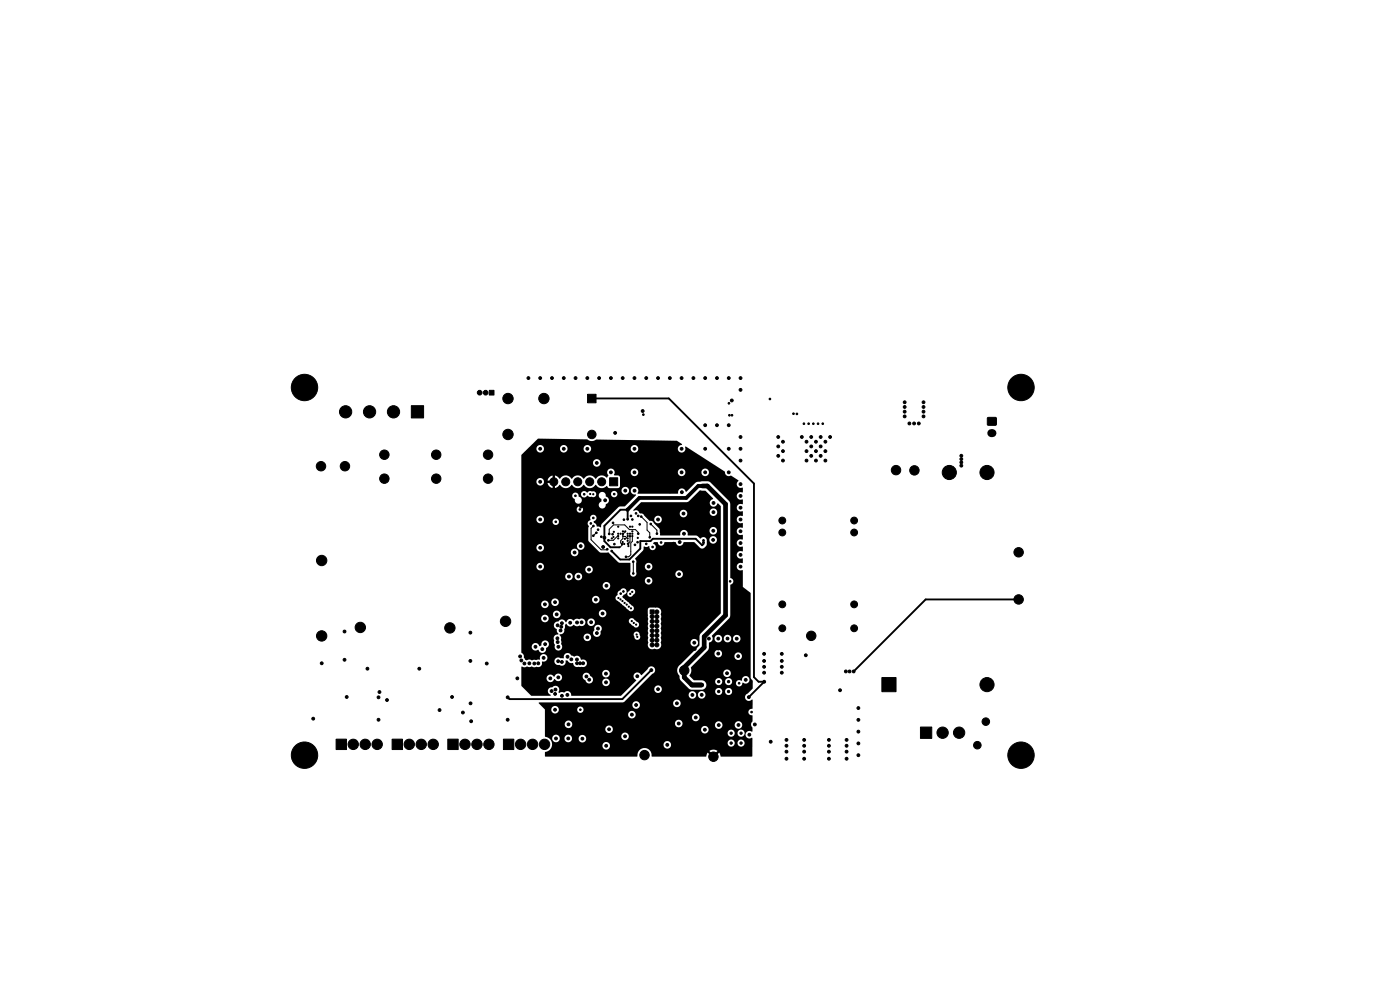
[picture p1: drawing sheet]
<svg xmlns="http://www.w3.org/2000/svg" width="297mm" height="210mm" viewBox="0 0 297 210" stroke-linecap="round" stroke-linejoin="round" font-family="sans-serif">
<g fill="#000" stroke="#000" stroke-width=".21">
<path d="M87.3 86.1h2.6v2.6h-2.6zM103.8 82.8h1v1h-1zM124.6 83.6h1.8v1.8h-1.8zM209.5 88.6h1.8v1.6h-1.8zM129.3 101.4h1.7v1.7h-1.7zM137.9 129.4h.9v.8h-.9zM71.3 156.8h2.2v2.2h-2.2zM83.2 156.8h2.2v2.2h-2.2zM95 156.8h2.2v2.2h-2.2zM106.8 156.8h2.2v2.2h-2.2zM187.1 143.7h3v3h-3zM195.3 154.2h2.4v2.4h-2.4z"/>
<circle cx="64.6" cy="82.2" r="2.8"/>
<circle cx="68.1" cy="98.9" r="1"/>
<circle cx="73.2" cy="98.9" r="1"/>
<circle cx="73.3" cy="87.4" r="1.3"/>
<circle cx="78.4" cy="87.4" r="1.3"/>
<circle cx="81.5" cy="96.5" r="1"/>
<circle cx="83.5" cy="87.4" r="1.3"/>
<circle cx="92.5" cy="96.5" r="1"/>
<circle cx="101.8" cy="83.3" r=".5"/>
<circle cx="103" cy="83.3" r=".5"/>
<circle cx="103.5" cy="96.5" r="1"/>
<circle cx="107.8" cy="92.2" r="1.1"/>
<circle cx="107.8" cy="84.5" r="1.1"/>
<circle cx="112.1" cy="80.2" r=".3"/>
<circle cx="114.6" cy="95.2" r=".3"/>
<circle cx="114.6" cy="80.2" r=".3"/>
<circle cx="115.4" cy="84.5" r="1.1"/>
<circle cx="117.1" cy="80.2" r=".3"/>
<circle cx="119.6" cy="95.2" r=".3"/>
<circle cx="119.6" cy="80.2" r=".3"/>
<circle cx="122.1" cy="80.2" r=".3"/>
<circle cx="124.6" cy="95.2" r=".3"/>
<circle cx="124.6" cy="80.2" r=".3"/>
<circle cx="125.5" cy="92.2" r=".9"/>
<circle cx="126.6" cy="98.2" r=".3"/>
<circle cx="127.1" cy="80.2" r=".3"/>
<circle cx="129.6" cy="80.2" r=".3"/>
<circle cx="130.5" cy="91.8" r=".3"/>
<circle cx="132.1" cy="80.2" r=".3"/>
<circle cx="134.6" cy="95.2" r=".3"/>
<circle cx="134.6" cy="80.2" r=".3"/>
<circle cx="136.3" cy="87.2" r=".3"/>
<circle cx="136.5" cy="88" r=".17"/>
<circle cx="137.1" cy="80.2" r=".3"/>
<circle cx="139.6" cy="80.2" r=".3"/>
<circle cx="142.1" cy="80.2" r=".3"/>
<circle cx="144.6" cy="95.2" r=".3"/>
<circle cx="144.6" cy="80.2" r=".3"/>
<circle cx="147.1" cy="80.2" r=".3"/>
<circle cx="149.6" cy="80.2" r=".3"/>
<circle cx="149.6" cy="95.2" r=".3"/>
<circle cx="149.6" cy="90.2" r=".3"/>
<circle cx="152.1" cy="90.2" r=".3"/>
<circle cx="152.1" cy="80.2" r=".3"/>
<circle cx="154.6" cy="90.2" r=".3"/>
<circle cx="154.6" cy="80.2" r=".3"/>
<circle cx="154.6" cy="95.2" r=".3"/>
<circle cx="154.6" cy="85.5" r=".17"/>
<circle cx="154.7" cy="88.1" r=".17"/>
<circle cx="155.2" cy="85" r=".3"/>
<circle cx="155.3" cy="88.1" r=".17"/>
<circle cx="157.1" cy="92.7" r=".3"/>
<circle cx="157.1" cy="97.7" r=".3"/>
<circle cx="157.1" cy="95.2" r=".3"/>
<circle cx="157.1" cy="80.2" r=".3"/>
<circle cx="157.1" cy="82.7" r=".3"/>
<circle cx="163.3" cy="84.6" r=".18"/>
<circle cx="165.1" cy="92.7" r=".3"/>
<circle cx="165.1" cy="96.7" r=".3"/>
<circle cx="165.1" cy="94.7" r=".3"/>
<circle cx="166.1" cy="93.7" r=".3"/>
<circle cx="166.1" cy="97.7" r=".3"/>
<circle cx="166.1" cy="95.7" r=".3"/>
<circle cx="168.3" cy="87.8" r=".17"/>
<circle cx="169.1" cy="87.8" r=".17"/>
<circle cx="170.1" cy="92.7" r=".3"/>
<circle cx="170.5" cy="89.9" r=".17"/>
<circle cx="171.1" cy="93.7" r=".3"/>
<circle cx="171.1" cy="97.7" r=".3"/>
<circle cx="171.1" cy="95.7" r=".3"/>
<circle cx="171.5" cy="89.9" r=".17"/>
<circle cx="172.1" cy="92.7" r=".3"/>
<circle cx="172.1" cy="96.7" r=".3"/>
<circle cx="172.1" cy="94.7" r=".3"/>
<circle cx="172.5" cy="89.9" r=".17"/>
<circle cx="173.1" cy="93.7" r=".3"/>
<circle cx="173.1" cy="97.7" r=".3"/>
<circle cx="173.1" cy="95.7" r=".3"/>
<circle cx="173.5" cy="89.9" r=".17"/>
<circle cx="174.1" cy="92.7" r=".3"/>
<circle cx="174.1" cy="96.7" r=".3"/>
<circle cx="174.1" cy="94.7" r=".3"/>
<circle cx="174.5" cy="89.9" r=".17"/>
<circle cx="175.1" cy="93.7" r=".3"/>
<circle cx="175.1" cy="97.7" r=".3"/>
<circle cx="175.1" cy="95.7" r=".3"/>
<circle cx="176.1" cy="92.7" r=".3"/>
<circle cx="190.1" cy="99.7" r="1"/>
<circle cx="191.9" cy="86.3" r=".3"/>
<circle cx="191.9" cy="88.3" r=".3"/>
<circle cx="191.9" cy="87.3" r=".3"/>
<circle cx="191.9" cy="85.3" r=".3"/>
<circle cx="192.9" cy="89.8" r=".3"/>
<circle cx="193.9" cy="89.8" r=".3"/>
<circle cx="194" cy="99.8" r="1"/>
<circle cx="194.9" cy="89.8" r=".3"/>
<circle cx="195.9" cy="86.3" r=".3"/>
<circle cx="195.9" cy="88.3" r=".3"/>
<circle cx="195.9" cy="87.3" r=".3"/>
<circle cx="195.9" cy="85.3" r=".3"/>
<circle cx="203.9" cy="98.8" r=".3"/>
<circle cx="203.9" cy="98.1" r=".3"/>
<circle cx="203.9" cy="97.4" r=".3"/>
<circle cx="203.9" cy="96.7" r=".3"/>
<circle cx="216.6" cy="82.2" r="2.8"/>
<circle cx="68.2" cy="118.9" r="1.1"/>
<circle cx="81.5" cy="101.5" r="1"/>
<circle cx="92.5" cy="101.5" r="1"/>
<circle cx="103.5" cy="101.5" r="1"/>
<circle cx="114.6" cy="110.2" r=".3"/>
<circle cx="114.6" cy="116.2" r=".3"/>
<circle cx="114.6" cy="102.2" r=".3"/>
<circle cx="116.4" cy="109.4" r=".3"/>
<circle cx="117.5" cy="102.2" r=".85"/>
<circle cx="117.9" cy="110.7" r=".18"/>
<circle cx="120" cy="102.2" r=".85"/>
<circle cx="121.9" cy="117.2" r=".3"/>
<circle cx="122.1" cy="105.2" r=".17"/>
<circle cx="122.6" cy="102.2" r=".85"/>
<circle cx="123" cy="108.1" r=".17"/>
<circle cx="123.2" cy="115.8" r=".3"/>
<circle cx="123.3" cy="107.5" r=".3"/>
<circle cx="123.9" cy="104.9" r=".17"/>
<circle cx="125.1" cy="102.2" r=".85"/>
<circle cx="125.2" cy="104.8" r=".13"/>
<circle cx="125.3" cy="111" r=".17"/>
<circle cx="125.9" cy="104.8" r=".12"/>
<circle cx="125.9" cy="109.9" r=".17"/>
<circle cx="125.9" cy="113.6" r=".17"/>
<circle cx="125.9" cy="111.6" r=".17"/>
<circle cx="126.5" cy="113" r=".18"/>
<circle cx="126.9" cy="112.4" r=".17"/>
<circle cx="127.6" cy="113.9" r=".18"/>
<circle cx="127.6" cy="102.2" r=".85"/>
<circle cx="127.9" cy="116" r=".3"/>
<circle cx="128.2" cy="114.1" r=".3"/>
<circle cx="128.4" cy="106.1" r=".3"/>
<circle cx="128.6" cy="109.5" r=".17"/>
<circle cx="128.8" cy="116.5" r=".17"/>
<circle cx="129.1" cy="114.6" r=".17"/>
<circle cx="129.2" cy="113.3" r=".17"/>
<circle cx="129.6" cy="100.2" r=".3"/>
<circle cx="129.8" cy="116.9" r=".17"/>
<circle cx="129.8" cy="114.2" r=".12"/>
<circle cx="130" cy="113.3" r=".17"/>
<circle cx="130" cy="110.9" r=".17"/>
<circle cx="130.1" cy="113.9" r=".12"/>
<circle cx="130.2" cy="112.8" r=".13"/>
<circle cx="130.3" cy="104.8" r=".17"/>
<circle cx="130.3" cy="115.4" r=".17"/>
<circle cx="131.1" cy="114.2" r=".13"/>
<circle cx="131.1" cy="113.2" r=".13"/>
<circle cx="131.1" cy="111.7" r=".13"/>
<circle cx="131.1" cy="113.7" r=".13"/>
<circle cx="131.7" cy="113.2" r=".13"/>
<circle cx="132" cy="115.4" r=".12"/>
<circle cx="132.1" cy="115" r=".12"/>
<circle cx="132.1" cy="113.2" r=".13"/>
<circle cx="132.1" cy="112.7" r=".13"/>
<circle cx="132.4" cy="110.2" r=".18"/>
<circle cx="132.4" cy="115.4" r=".13"/>
<circle cx="132.6" cy="114.3" r=".13"/>
<circle cx="132.6" cy="104.1" r=".3"/>
<circle cx="132.7" cy="112.7" r=".13"/>
<circle cx="132.8" cy="118.1" r=".17"/>
<circle cx="133.1" cy="108.1" r=".3"/>
<circle cx="133.1" cy="114.2" r=".13"/>
<circle cx="133.1" cy="113.2" r=".13"/>
<circle cx="133.1" cy="114.7" r=".13"/>
<circle cx="133.2" cy="110.1" r=".18"/>
<circle cx="133.2" cy="113.7" r=".13"/>
<circle cx="133.3" cy="115.3" r=".17"/>
<circle cx="133.3" cy="115.8" r=".12"/>
<circle cx="133.6" cy="113.2" r=".12"/>
<circle cx="133.7" cy="111.7" r=".13"/>
<circle cx="133.7" cy="113.7" r=".13"/>
<circle cx="133.9" cy="109.4" r=".18"/>
<circle cx="134.1" cy="113.2" r=".13"/>
<circle cx="134.1" cy="111.7" r=".13"/>
<circle cx="134.1" cy="112.7" r=".13"/>
<circle cx="134.1" cy="113.7" r=".13"/>
<circle cx="134.2" cy="110.2" r=".17"/>
<circle cx="134.3" cy="119.1" r=".17"/>
<circle cx="134.6" cy="100.2" r=".3"/>
<circle cx="134.6" cy="104.1" r=".3"/>
<circle cx="134.7" cy="115.6" r=".18"/>
<circle cx="134.9" cy="108.9" r=".18"/>
<circle cx="135.3" cy="115" r=".17"/>
<circle cx="135.3" cy="114.1" r=".12"/>
<circle cx="135.4" cy="113.2" r=".17"/>
<circle cx="135.4" cy="109.4" r=".17"/>
<circle cx="135.7" cy="111.2" r=".18"/>
<circle cx="136" cy="118" r=".18"/>
<circle cx="136" cy="109.6" r=".17"/>
<circle cx="137.1" cy="115.4" r=".18"/>
<circle cx="137.8" cy="114" r=".17"/>
<circle cx="138" cy="111.2" r=".17"/>
<circle cx="138.4" cy="116" r=".17"/>
<circle cx="139.4" cy="113.2" r=".18"/>
<circle cx="139.6" cy="110.2" r=".3"/>
<circle cx="140.2" cy="115.1" r=".18"/>
<circle cx="142.1" cy="104.2" r=".3"/>
<circle cx="142.7" cy="112.3" r=".3"/>
<circle cx="142.7" cy="108.4" r=".3"/>
<circle cx="142.9" cy="115.3" r=".3"/>
<circle cx="144.2" cy="115" r=".3"/>
<circle cx="144.6" cy="100.2" r=".3"/>
<circle cx="144.6" cy="104.4" r=".3"/>
<circle cx="145" cy="108.9" r=".3"/>
<circle cx="145.1" cy="113.2" r=".3"/>
<circle cx="149" cy="103.1" r=".3"/>
<circle cx="149.2" cy="114.6" r=".17"/>
<circle cx="149.2" cy="115.1" r=".17"/>
<circle cx="149.6" cy="100.2" r=".3"/>
<circle cx="151.3" cy="114.5" r=".3"/>
<circle cx="151.3" cy="112.6" r=".3"/>
<circle cx="151.3" cy="108.7" r=".3"/>
<circle cx="151.4" cy="106.7" r=".3"/>
<circle cx="154.6" cy="100.2" r=".3"/>
<circle cx="157.1" cy="107.7" r=".3"/>
<circle cx="157.1" cy="102.7" r=".3"/>
<circle cx="157.1" cy="105.2" r=".3"/>
<circle cx="157.1" cy="115.2" r=".3"/>
<circle cx="157.1" cy="110.2" r=".3"/>
<circle cx="157.1" cy="112.7" r=".3"/>
<circle cx="157.1" cy="117.7" r=".3"/>
<circle cx="166" cy="113" r=".72"/>
<circle cx="166" cy="110.4" r=".72"/>
<circle cx="181.2" cy="110.4" r=".72"/>
<circle cx="181.2" cy="113" r=".72"/>
<circle cx="201.4" cy="100.2" r="1.5"/>
<circle cx="209.4" cy="100.2" r="1.5"/>
<circle cx="216.1" cy="117.2" r="1"/>
<circle cx="68.2" cy="134.9" r="1.1"/>
<circle cx="73.1" cy="134" r=".3"/>
<circle cx="73.1" cy="140" r=".3"/>
<circle cx="76.4" cy="133.1" r="1.1"/>
<circle cx="95.4" cy="133.2" r="1.1"/>
<circle cx="99.8" cy="134.2" r=".3"/>
<circle cx="107.2" cy="131.8" r="1.1"/>
<circle cx="110.3" cy="139.2" r=".3"/>
<circle cx="113.6" cy="137.2" r=".3"/>
<circle cx="114.6" cy="120.2" r=".3"/>
<circle cx="115.1" cy="137.7" r=".3"/>
<circle cx="115.3" cy="139.6" r=".3"/>
<circle cx="115.6" cy="128.2" r=".3"/>
<circle cx="115.6" cy="131.2" r=".3"/>
<circle cx="115.7" cy="136.6" r=".3"/>
<circle cx="115.8" cy="124.2" r=".3"/>
<circle cx="117.8" cy="127.8" r=".3"/>
<circle cx="118.1" cy="130.3" r=".3"/>
<circle cx="118.2" cy="135.4" r=".3"/>
<circle cx="118.3" cy="132.6" r=".3"/>
<circle cx="118.3" cy="136.2" r=".3"/>
<circle cx="118.5" cy="137.2" r=".3"/>
<circle cx="118.9" cy="133.7" r=".3"/>
<circle cx="119.1" cy="133" r=".3"/>
<circle cx="119.2" cy="132.2" r=".3"/>
<circle cx="120.4" cy="139.3" r=".3"/>
<circle cx="120.7" cy="122.3" r=".3"/>
<circle cx="121" cy="132.1" r=".3"/>
<circle cx="121.2" cy="139.9" r=".3"/>
<circle cx="122.4" cy="139.9" r=".3"/>
<circle cx="122.4" cy="132.1" r=".3"/>
<circle cx="122.7" cy="122.3" r=".3"/>
<circle cx="123.4" cy="132" r=".3"/>
<circle cx="124.6" cy="135.2" r=".3"/>
<circle cx="125" cy="120.8" r=".3"/>
<circle cx="125.4" cy="132" r=".3"/>
<circle cx="126.4" cy="127.2" r=".3"/>
<circle cx="126.6" cy="134.3" r=".3"/>
<circle cx="126.9" cy="133.3" r=".3"/>
<circle cx="127.8" cy="130.1" r=".3"/>
<circle cx="128.6" cy="124.3" r=".3"/>
<circle cx="131.2" cy="126.8" r=".13"/>
<circle cx="131.6" cy="127.1" r=".13"/>
<circle cx="131.7" cy="125.9" r=".17"/>
<circle cx="132.1" cy="127.5" r=".13"/>
<circle cx="132.2" cy="125.5" r=".18"/>
<circle cx="132.5" cy="127.9" r=".13"/>
<circle cx="132.9" cy="128.2" r=".12"/>
<circle cx="133.4" cy="128.7" r=".12"/>
<circle cx="133.7" cy="126" r=".13"/>
<circle cx="133.8" cy="129.1" r=".13"/>
<circle cx="134" cy="131.8" r=".12"/>
<circle cx="134.1" cy="125.5" r=".12"/>
<circle cx="134.3" cy="121.6" r=".17"/>
<circle cx="134.5" cy="132.1" r=".13"/>
<circle cx="135" cy="132.5" r=".13"/>
<circle cx="135.1" cy="134.6" r=".12"/>
<circle cx="135.2" cy="135.1" r=".12"/>
<circle cx="137.6" cy="123.2" r=".3"/>
<circle cx="137.6" cy="120.2" r=".3"/>
<circle cx="138.4" cy="136.8" r=".42"/>
<circle cx="138.4" cy="134.8" r=".42"/>
<circle cx="138.4" cy="131.8" r=".42"/>
<circle cx="138.4" cy="133.8" r=".42"/>
<circle cx="138.4" cy="135.8" r=".42"/>
<circle cx="138.4" cy="130.8" r=".42"/>
<circle cx="138.4" cy="132.8" r=".42"/>
<circle cx="139.4" cy="131.8" r=".42"/>
<circle cx="139.4" cy="129.8" r=".42"/>
<circle cx="139.4" cy="136.8" r=".42"/>
<circle cx="139.4" cy="134.8" r=".42"/>
<circle cx="139.4" cy="133.8" r=".42"/>
<circle cx="139.4" cy="135.8" r=".42"/>
<circle cx="139.4" cy="130.8" r=".42"/>
<circle cx="139.4" cy="132.8" r=".42"/>
<circle cx="141" cy="121.7" r=".3"/>
<circle cx="144.1" cy="121.8" r=".3"/>
<circle cx="147.3" cy="136.3" r=".3"/>
<circle cx="147.4" cy="137.7" r=".3"/>
<circle cx="148.4" cy="131.2" r=".17"/>
<circle cx="150.4" cy="135.5" r=".3"/>
<circle cx="152.4" cy="137.6" r=".3"/>
<circle cx="152.4" cy="138.6" r=".3"/>
<circle cx="152.4" cy="135.5" r=".3"/>
<circle cx="154.3" cy="135.5" r=".3"/>
<circle cx="154.9" cy="123.3" r=".18"/>
<circle cx="156.3" cy="137.6" r=".3"/>
<circle cx="156.3" cy="135.5" r=".3"/>
<circle cx="156.6" cy="139.2" r=".3"/>
<circle cx="157.1" cy="120.2" r=".3"/>
<circle cx="162.1" cy="138.7" r=".3"/>
<circle cx="165.9" cy="138.7" r=".3"/>
<circle cx="166" cy="133.3" r=".72"/>
<circle cx="166" cy="128.2" r=".72"/>
<circle cx="170.9" cy="139" r=".3"/>
<circle cx="172.1" cy="134.9" r="1"/>
<circle cx="181.2" cy="133.3" r=".72"/>
<circle cx="181.2" cy="128.2" r=".72"/>
<circle cx="216.1" cy="127.2" r="1"/>
<circle cx="66.4" cy="152.5" r=".3"/>
<circle cx="68.3" cy="140.7" r=".3"/>
<circle cx="73.6" cy="147.9" r=".3"/>
<circle cx="74.9" cy="157.9" r="1.1"/>
<circle cx="77.5" cy="157.9" r="1.1"/>
<circle cx="78" cy="141.8" r=".3"/>
<circle cx="80" cy="157.9" r="1.1"/>
<circle cx="80.3" cy="152.7" r=".3"/>
<circle cx="80.3" cy="147.9" r=".3"/>
<circle cx="80.5" cy="146.8" r=".3"/>
<circle cx="82.1" cy="148.5" r=".3"/>
<circle cx="86.8" cy="157.9" r="1.1"/>
<circle cx="89" cy="141.8" r=".3"/>
<circle cx="89.4" cy="157.9" r="1.1"/>
<circle cx="91.9" cy="157.9" r="1.1"/>
<circle cx="93.3" cy="150.6" r=".3"/>
<circle cx="95.9" cy="147.9" r=".3"/>
<circle cx="98.2" cy="151.2" r=".3"/>
<circle cx="98.6" cy="157.9" r="1.1"/>
<circle cx="99.8" cy="140.2" r=".3"/>
<circle cx="99.8" cy="149.2" r=".3"/>
<circle cx="100" cy="153" r=".3"/>
<circle cx="101.2" cy="157.9" r="1.1"/>
<circle cx="103.3" cy="140.8" r=".3"/>
<circle cx="103.7" cy="157.9" r="1.1"/>
<circle cx="107.7" cy="152.7" r=".3"/>
<circle cx="107.7" cy="147.9" r=".3"/>
<circle cx="109.8" cy="143.9" r=".3"/>
<circle cx="110.4" cy="157.9" r="1.1"/>
<circle cx="110.6" cy="140.1" r=".3"/>
<circle cx="111.2" cy="140.8" r=".3"/>
<circle cx="112.3" cy="140.7" r=".3"/>
<circle cx="113" cy="157.9" r="1.1"/>
<circle cx="113.4" cy="140.8" r=".3"/>
<circle cx="114.2" cy="140.7" r=".3"/>
<circle cx="115.5" cy="157.9" r="1.1"/>
<circle cx="116.8" cy="143.9" r=".3"/>
<circle cx="117" cy="146.6" r=".3"/>
<circle cx="117.8" cy="150.6" r=".3"/>
<circle cx="117.8" cy="147.2" r=".3"/>
<circle cx="117.8" cy="146.3" r=".3"/>
<circle cx="117.9" cy="156.6" r=".3"/>
<circle cx="118.4" cy="140.3" r=".3"/>
<circle cx="118.4" cy="143.7" r=".3"/>
<circle cx="119.2" cy="140.4" r=".3"/>
<circle cx="119.2" cy="147.6" r=".3"/>
<circle cx="120.4" cy="147.4" r=".3"/>
<circle cx="120.5" cy="156.6" r=".3"/>
<circle cx="120.6" cy="153.6" r=".3"/>
<circle cx="122.4" cy="140.7" r=".3"/>
<circle cx="123.1" cy="140.7" r=".3"/>
<circle cx="123.1" cy="150.6" r=".18"/>
<circle cx="123.5" cy="156.7" r=".3"/>
<circle cx="123.7" cy="140.7" r=".3"/>
<circle cx="124.4" cy="143.5" r=".3"/>
<circle cx="125" cy="144.2" r=".3"/>
<circle cx="126.4" cy="149.9" r=".3"/>
<circle cx="126.8" cy="146.7" r=".3"/>
<circle cx="128.5" cy="142.9" r=".3"/>
<circle cx="128.6" cy="144.8" r=".3"/>
<circle cx="128.6" cy="158.2" r=".3"/>
<circle cx="129.2" cy="154.7" r=".3"/>
<circle cx="132.6" cy="156.2" r=".3"/>
<circle cx="134.1" cy="151.6" r=".3"/>
<circle cx="134.9" cy="149.6" r=".3"/>
<circle cx="135.2" cy="143.5" r=".3"/>
<circle cx="138.2" cy="142.2" r=".3"/>
<circle cx="139.6" cy="146.2" r=".3"/>
<circle cx="141.6" cy="158" r=".3"/>
<circle cx="143.6" cy="149.2" r=".3"/>
<circle cx="144" cy="153.5" r=".3"/>
<circle cx="145.2" cy="142.2" r="1"/>
<circle cx="146.9" cy="147.4" r=".3"/>
<circle cx="146.9" cy="145.3" r=".3"/>
<circle cx="147.6" cy="152.2" r=".3"/>
<circle cx="148.9" cy="145.3" r=".3"/>
<circle cx="148.9" cy="147.4" r=".3"/>
<circle cx="149.5" cy="154.8" r=".3"/>
<circle cx="149.5" cy="156.9" r=".3"/>
<circle cx="151.5" cy="156.9" r=".3"/>
<circle cx="152.5" cy="144.6" r=".25"/>
<circle cx="152.5" cy="146.7" r=".25"/>
<circle cx="152.5" cy="153.8" r=".3"/>
<circle cx="153.9" cy="158.3" r=".3"/>
<circle cx="154.2" cy="142.8" r=".3"/>
<circle cx="154.6" cy="144.6" r=".25"/>
<circle cx="154.6" cy="146.7" r=".25"/>
<circle cx="155" cy="150.2" r=".3"/>
<circle cx="155.1" cy="155.5" r=".25"/>
<circle cx="155.1" cy="157.6" r=".25"/>
<circle cx="156.7" cy="153.8" r=".3"/>
<circle cx="156.8" cy="144.9" r=".17"/>
<circle cx="157.2" cy="155.5" r=".25"/>
<circle cx="157.2" cy="157.6" r=".25"/>
<circle cx="158.2" cy="144.2" r=".3"/>
<circle cx="158.9" cy="147.9" r=".3"/>
<circle cx="159" cy="155.9" r=".3"/>
<circle cx="159.4" cy="151" r=".17"/>
<circle cx="160.1" cy="153.7" r=".3"/>
<circle cx="162.1" cy="141.5" r=".3"/>
<circle cx="162.1" cy="142.7" r=".3"/>
<circle cx="162.1" cy="140.2" r=".3"/>
<circle cx="162.1" cy="144.6" r=".3"/>
<circle cx="163.5" cy="157.3" r=".3"/>
<circle cx="165.9" cy="141.5" r=".3"/>
<circle cx="165.9" cy="142.7" r=".3"/>
<circle cx="165.9" cy="140.2" r=".3"/>
<circle cx="166.9" cy="158.2" r=".3"/>
<circle cx="166.9" cy="156.9" r=".3"/>
<circle cx="166.9" cy="159.5" r=".3"/>
<circle cx="170.6" cy="158.2" r=".3"/>
<circle cx="170.6" cy="156.9" r=".3"/>
<circle cx="170.6" cy="159.5" r=".3"/>
<circle cx="175.9" cy="158.2" r=".3"/>
<circle cx="175.9" cy="156.9" r=".3"/>
<circle cx="175.9" cy="159.5" r=".3"/>
<circle cx="178.2" cy="146.4" r=".3"/>
<circle cx="179.4" cy="142.4" r=".3"/>
<circle cx="179.6" cy="158.2" r=".3"/>
<circle cx="179.6" cy="156.9" r=".3"/>
<circle cx="179.6" cy="159.5" r=".3"/>
<circle cx="180.2" cy="142.4" r=".3"/>
<circle cx="181.1" cy="142.4" r=".3"/>
<circle cx="182.1" cy="155.2" r=".3"/>
<circle cx="182.1" cy="152.7" r=".3"/>
<circle cx="182.1" cy="157.7" r=".3"/>
<circle cx="182.1" cy="150.2" r=".3"/>
<circle cx="200" cy="155.4" r="1.2"/>
<circle cx="203.5" cy="155.4" r="1.2"/>
<circle cx="207.3" cy="158.1" r=".8"/>
<circle cx="209.1" cy="153.1" r=".8"/>
<circle cx="209.4" cy="145.2" r="1.5"/>
<circle cx="64.6" cy="160.2" r="2.8"/>
<circle cx="136.7" cy="160.2" r="1"/>
<circle cx="151.3" cy="160.5" r="1"/>
<circle cx="166.9" cy="161" r=".3"/>
<circle cx="170.6" cy="161" r=".3"/>
<circle cx="175.9" cy="161" r=".3"/>
<circle cx="179.6" cy="161" r=".3"/>
<circle cx="182.1" cy="160.2" r=".3"/>
<circle cx="216.6" cy="160.2" r="2.8"/>
</g>
<path d="M210.3 91.9h.2" fill="none" stroke="#000" stroke-width="1.7"/>
<g fill="none" stroke="#000" stroke-width=".21">
<path d="M125.9 111.6l-.5 .5v2.4l2.1 2.1h1.2l.1-.1M126.5 113l-.6 .6M131.2 113.7l-1.1 .9h-1M131.9 115.4h.1M132 115.4v.2l-.6 .5M132.1 113.8h.6l.5 .4M132.2 113.3h-.1M132.6 112.7l-.4 .5-.1 1-.4 .5v.5l.2 .2M133.1 108.1h.1M133.6 113.7v1.2l-.3 .4M134.2 113.7v1.1l-.4 .4v2.5l-.4 .4h-.6M134.3 119.1v.1"/>
<path d="M134.3 119.2v2.5M135.4 113.2v-.3l-.6-.6h-1.3l-1-1h-2.3l-1 1v1M136 109.6l1.3 1.2v1.7l.5 .5v1M138.1 111.2l1.3 1.3v.7M134.1 125.5v.1"/>
</g>
<path d="M125.5 84.5h16.4l18 18.1v41l1 1h1.2l-3.2 3.3M133.1 108.1h-1.5l-3.4 3.4v3.3l1.3 1.3h1.9M133.2 108.1v2M149.2 114.6v.8l-.2 .3-1.4-1.4h-9.1l-.5 .5h-2.2v1.6l-2.3 2.3h-1.9l-1.8-1.8M216.1 127.2h-19.7l-15.3 15.2M138.2 142.2l-6.2 6.1h-23.9l-.4-.4" fill="none" stroke="#000" stroke-width=".4"/>
<path d="M149 103.1h-.9l-2.5 2.5h-10l-2.5 2.5" fill="none" stroke="#000" stroke-width=".8"/>
<path d="M149 103.1h1.1l3.8 3.9v23.5l-4.5 4.6v2.2l-4.2 4.3v2.1l1.6 1.6h2.1" fill="none" stroke="#000" stroke-width="1"/>
<path d="M110.6 96.5l1.3-1.3h1.9a.81 .81 0 0 0 .8 .8 .81 .81 0 0 0 .8-.8h3.4v.2a.81 .81 0 0 0 .9 .6 .81 .81 0 0 0 .7-.8h3.4v.2a.81 .81 0 0 0 .9 .6 .81 .81 0 0 0 .7-.8h8.4v.2a.81 .81 0 0 0 1.3 .4 .81 .81 0 0 0-.1-1.3 .81 .81 0 0 0-1.2 .7h-8.4v-.2a.81 .81 0 0 0-.9-.6 .81 .81 0 0 0-.7 .8h-3.4v-.2a.81 .81 0 0 0-.9-.6 .81 .81 0 0 0-.7 .8h-3.4v-.2a.81 .81 0 0 0-.9-.6 .81 .81 0 0 0-.7 .8h-1.9l2.3-2.2 10.4 .2 .2 .1a1.47 1.47 0 0 0 1.7-.1l17.1 .3 1 .7 .1 .2a.84 .84 0 0 0-.9 .9 .84 .84 0 0 0 1.2 .7 .84 .84 0 0 0 .4-1.3l8.3 5.3a.92 .92 0 0 0 1.4 .9l1.5 1a.91 .91 0 0 0-.2 1.2 .91 .91 0 0 0 1.2 .4v.9a.86 .86 0 0 0-1.2 .4 .86 .86 0 0 0 .4 1.1l.8 .1-.1 1a.85 .85 0 0 0-1.2 .7 .85 .85 0 0 0 1.3 .8v.9a.85 .85 0 0 0-1.2 .4 .85 .85 0 0 0 .5 1.2h.7l-.1 1a.85 .85 0 0 0-1.2 .7 .85 .85 0 0 0 1.3 .8v.9a.86 .86 0 0 0-1.2 .4 .86 .86 0 0 0 .4 1.1l.8 .1v.9a.87 .87 0 0 0-1.3 .8 .87 .87 0 0 0 1.3 .8v.9a.85 .85 0 0 0-1.2 .4 .85 .85 0 0 0 .5 1.2h.7v3.5l1.6 1.3v17.9l.5 .7v1.6l-1 1.1a.84 .84 0 0 0-.5 1.3 .84 .84 0 0 0 1.4 0l.1 1.9-.2 .1a.72 .72 0 0 0-.7 .7 .72 .72 0 0 0 .8 .7v1.2a.92 .92 0 0 0 0 1.4v.7l-.1 .1a.83 .83 0 0 0-1.1 .2 .83 .83 0 0 0 0 1.1 .83 .83 0 0 0 1.2 0l-.1 4h-6.5l-.4-.8-.8 .7-.3-.4 .7-.7a1.5 1.5 0 0 0-1.7 0l.7 .7-.3 .4-.8-.7-.4 .8h-11.4a1.57 1.57 0 0 0-1.6-1.8 1.57 1.57 0 0 0-1.5 1.8h-19.5l-.1-.1 .1-.9a1.61 1.61 0 0 0 1.4-1.3h10.7v.2a.8 .8 0 0 0 1 .6 .8 .8 0 0 0 .6-1h11.4v.2a.8 .8 0 0 0 1 .6 .8 .8 0 0 0 .5-1.2h12.1v.2a.76 .76 0 0 0 .8 .6 .76 .76 0 0 0 .7-.8h.6v.2a.76 .76 0 0 0 1.2 .4 .76 .76 0 0 0-.2-1.2 .76 .76 0 0 0-1 .6h-.6l-.1-.1a.76 .76 0 0 0-.8-.6 .76 .76 0 0 0-.6 .7h-12.1l-.1-.1a.81 .81 0 0 0-.9-.3 .81 .81 0 0 0-.5 .8h-11.4l-.1-.1a.81 .81 0 0 0-.9-.5 .81 .81 0 0 0-.6 .8h-10.7a1.62 1.62 0 0 0-.6-1.6h.6l.1 .2a.81 .81 0 0 0 .8 .7 .81 .81 0 0 0 .8-.9h.9l.1 .2a.8 .8 0 0 0 .8 .7 .8 .8 0 0 0 .8-.8h1.3l.1 .2a.81 .81 0 0 0 1.1 .5 .81 .81 0 0 0 .3-1.2h7.6v.2a.81 .81 0 0 0 1.3 .4 .81 .81 0 0 0-.2-1.3 .81 .81 0 0 0-1.1 .7h-7.6a.81 .81 0 0 0-.9-.3 .81 .81 0 0 0-.6 .8l-1.3-.1a.81 .81 0 0 0-.8-.8 .81 .81 0 0 0-.9 .8h-.9l-.1-.1a.81 .81 0 0 0-.8-.7 .81 .81 0 0 0-.8 .8h-.6l-.9-.3v-1.6h12.8a.8 .8 0 0 0 .8 .8 .8 .8 0 0 0 .8-.7h18.7l.2 .5 .5 .3 5-.1v.2a.76 .76 0 0 0 .8 .6 .76 .76 0 0 0 .7-.8h.6v.2a.77 .77 0 0 0 1.2 .4 .77 .77 0 0 0-.1-1.3 .77 .77 0 0 0-1.1 .7h-.6l-.1-.1a.76 .76 0 0 0-.8-.6 .76 .76 0 0 0-.6 .7h-4.5a.81 .81 0 0 0 .1-1.4 .81 .81 0 0 0-1.3 .7l-18.7-.1a.81 .81 0 0 0-.8-.8 .81 .81 0 0 0-.8 .8h-12.8v-1.1h4.2v.2a.81 .81 0 0 0 1 .6 .81 .81 0 0 0 .6-.9h21.8v.2a.8 .8 0 0 0 .7 .6 .8 .8 0 0 0 .8-.5h7v.2a.8 .8 0 0 0 .9 .6 .8 .8 0 0 0 .7-.8h2.6v.2a.81 .81 0 0 0 1.3 .4 .81 .81 0 0 0-.2-1.3 .81 .81 0 0 0-1.1 .7h-2.6v-.2a.81 .81 0 0 0-.9-.6 .81 .81 0 0 0-.7 .8h-7l.1-.1a.81 .81 0 0 0-.7-1 .81 .81 0 0 0-.9 .8h-21.8a.81 .81 0 0 0-.9-.7 .81 .81 0 0 0-.7 .8h-4.2v-2h17.6l.1 .2a.8 .8 0 0 0 1.3 .4h12.2v.2a.81 .81 0 0 0 1.3 .4 .81 .81 0 0 0-.2-1.3 .81 .81 0 0 0-1.1 .7h-12.2l.1-.1a.81 .81 0 0 0-.4-1.3 .81 .81 0 0 0-1.1 .8h-17.6v-1h1.3l.1 .1a.81 .81 0 0 0 .8 .7 .81 .81 0 0 0 .8-.8h3.8l.1 .1a.68 .68 0 0 0 1.1 .4 .68 .68 0 0 0-.2-1.2 .68 .68 0 0 0-1 .7h-3.8l-.1-.2a.81 .81 0 0 0-.8-.7 .81 .81 0 0 0-.8 .9h-1.3l-.9-1h19.4a.81 .81 0 0 0 1 .7 .81 .81 0 0 0 .6-1.1h7.1v.2a.81 .81 0 0 0 1.3 .4 .81 .81 0 0 0-.2-1.3 .81 .81 0 0 0-1.1 .7h-7.1l-.1-.2a.81 .81 0 0 0-.9-.2 .81 .81 0 0 0-.6 .8h-19.4l-.4-.4 .1-.2h17.7l.4-.2 1.4-1.4h12.2v.2a.8 .8 0 0 0 .9 .6 .8 .8 0 0 0 .7-.8h.4v.2a.8 .8 0 0 0 1.2 .4 .8 .8 0 0 0-.1-1.3h2.5v.2a.76 .76 0 0 0 .8 .5 .76 .76 0 0 0 .7-.7h.6v.2a.76 .76 0 0 0 1.2 .4 .76 .76 0 0 0-.1-1.3 .76 .76 0 0 0-1.1 .7h-.6v-.2a.76 .76 0 0 0-.8-.6 .76 .76 0 0 0-.7 .8h-2.5a.81 .81 0 0 0-1.1 .7h-.4v-.2a.81 .81 0 0 0-.9-.6 .81 .81 0 0 0-.7 .8h-12.2l1.2-1.2h3.7v.2a.81 .81 0 0 0 1.3 .4 .81 .81 0 0 0-.2-1.3 .81 .81 0 0 0-1.1 .7h-3.7l3.3-3.3a.81 .81 0 0 0 .3-1.3 .81 .81 0 0 0-1.3 .4l-1.3 1.2a.84 .84 0 0 0-1.3-.4 .84 .84 0 0 0 0 1.4l.1 .2-3.2 3.2h-10.4a1.04 1.04 0 0 0-1.1-1l-.5 .3-.5-.1-.7 .1a.89 .89 0 0 0-.1-1.2 .89 .89 0 0 0-1.3 .1 .85 .85 0 0 0-.9 .7 .85 .85 0 0 0 .6 1l-.1 .1h-4l-2.1-2.1v-1.6h5.3l.1 .2a.86 .86 0 0 0 .8 .6 .86 .86 0 0 0 .8-.7 .85 .85 0 0 0 1.1 .4 .85 .85 0 0 0 .5-.9h4.4l.2 .5 .5 .5a.81 .81 0 0 0 1.3 .3h2.2v.1a.8 .8 0 0 0 1.3 .5 .8 .8 0 0 0-.2-1.4 .8 .8 0 0 0-1.1 .8l-2.2-.1a.93 .93 0 0 0-.4-1.4l-.3-.4h2.8a.81 .81 0 0 0 1.2 .7 .81 .81 0 0 0 .2-1.3 .81 .81 0 0 0-1.3 .4l-.1 .2-2.9-.1a.8 .8 0 0 0-1.2 .7l-4.4-.1a.86 .86 0 0 0-.9-.5 .86 .86 0 0 0-.7 .7 .86 .86 0 0 0-1-.5 .86 .86 0 0 0-.7 .8h-5.3l.1-2.5 .5 .2 .6-.2 .5 .1 .5-.1 .6 .2 .3-.1a.91 .91 0 0 0 1-.2 .91 .91 0 0 0 .3-.9l2.6-.1a1.02 1.02 0 0 0 1.2 .8 .86 .86 0 0 0 .9-.1 .86 .86 0 0 0 .3-.9l.5 .1a1.17 1.17 0 0 0 1.1 .5 .93 .93 0 0 0 1.3 .8h.3a.86 .86 0 0 0 1.2-.4 .86 .86 0 0 0-.3-1.1h-.8a1.03 1.03 0 0 0-1.4-.7l-.7-.2a.87 .87 0 0 0-1.1-.5 .87 .87 0 0 0-.5 1h-.6a.86 .86 0 0 0-1.4 .7h-1.9l.1-.1a.83 .83 0 0 0 .2-1.1 .83 .83 0 0 0-1.1-.3 .83 .83 0 0 0-.4 1.1l-1.6 .2-.8-.2a.7 .7 0 0 1-.8-.1 .7 .7 0 0 1-.2-.7l-.5-.7v-1.2h2.2v.2a.9 .9 0 0 0 1.4 .4 .86 .86 0 0 0 1.1 .7 .86 .86 0 0 0 .6-1.1 .84 .84 0 0 0 .5-1.1 .84 .84 0 0 0-1.1-.5 .84 .84 0 0 0-.5 1.1l-.1 .1a.29 .29 0 0 1-.3 0 .29 .29 0 0 1-.2-.3 .81 .81 0 0 0-.9-.3 .81 .81 0 0 0-.5 .8h-2.2v-1.8h6.8l.1 1 .2 .4a.81 .81 0 0 0 .7 1.2 .81 .81 0 0 0 .8-1.2h18.2v.2a.99 .99 0 0 0 1.5 .6 .93 .93 0 0 0 1.1-.1 .93 .93 0 0 0 .2-1.2h6.3v.2a.81 .81 0 0 0 1.3 .5 .81 .81 0 0 0-.2-1.4 .81 .81 0 0 0-1.1 .7h-6.3l.1-.5-.2-.5 .2-.5-.2-.5 .2-.5-.2-.5 .2-.5-.2-.5 .2-.5-.1-1.4a1.11 1.11 0 0 0-.2-1.2 1.11 1.11 0 0 0-1.2-.3h-1l-.4 .4 .2 2-.2 .5 .2 .5-.2 .5 .2 .5-.2 .5 .2 .5-.2 .5 .2 .5-.2 .5 .2 .5-.2 .5h-18.2l-.2-.2v-1.4h4.8v.2a.81 .81 0 0 0 1.3 .4 .81 .81 0 0 0-.1-1.3 .81 .81 0 0 0-1.2 .7h-4.8l-.3-.6 .8-.3h6.3a.8 .8 0 0 0 .7 .8 .8 .8 0 0 0 .9-.5h7l.2 .4a.66 .66 0 0 0 .8 .7 .66 .66 0 0 0 .3-1.1 .63 .63 0 0 0-.6-.6 .63 .63 0 0 0-.7 .6h-7v-.6a.84 .84 0 0 0 .1-1.1 .84 .84 0 0 0-1.1-.3 .84 .84 0 0 0-.3 1.1l-.3 .6h-6.3l.2-.4 .1-1.2 .3-.4a.96 .96 0 0 0 1.6 .2l.1 .1a1.07 1.07 0 0 0 1.2 .1 .8 .8 0 0 0 1.2-.7h.4v.2a.8 .8 0 0 0 1 .6 .8 .8 0 0 0 .6-1h7.2l.2 .4 .3 .2a1.44 1.44 0 0 0 1.4 .6 .76 .76 0 0 0-.4-1.3 1.04 1.04 0 0 0-1.3-.4l-.2 .5-7.3-.2a.81 .81 0 0 0-.9-.4 .81 .81 0 0 0-.6 .8h-.4v-.2a.95 .95 0 0 0-1.4-.5 .98 .98 0 0 0-1.1 .3 .91 .91 0 0 0-1-.3 .91 .91 0 0 0-.6 .7 .95 .95 0 0 0-1.7-.1 .87 .87 0 0 0-.9 .7 .87 .87 0 0 0 .6 1l.1 .5 .3 .3-.2 .2a.8 .8 0 0 0-.9 .8h-6.8v-4.2h4.2v.2a.81 .81 0 0 0 1.3 .4 .81 .81 0 0 0-.2-1.3 .81 .81 0 0 0-1.1 .7h-4.2v-.9h6.7v.2a.8 .8 0 0 0 1 .6 .8 .8 0 0 0 .6-1h8.1l.1 .2a.81 .81 0 0 0 1.2 .5 .81 .81 0 0 0-.1-1.4 .81 .81 0 0 0-1.2 .7h-8.1a.8 .8 0 0 0-.9-.6 .8 .8 0 0 0-.7 .8h-6.7v-2.1h4.2v.2a.8 .8 0 0 0 1.1 .5 .8 .8 0 0 0 .4-1.1h.6l.1 .1a.8 .8 0 0 0 1.1 .6 .8 .8 0 0 0 .2-1.3h7.3v.2a.81 .81 0 0 0 1.1 .6 .81 .81 0 0 0 .4-1.2h3.5l.1 .5 2.5 2a.66 .66 0 0 0 1.1 .2 .66 .66 0 0 0-.3-1.1l-2-1.8 .3-.4 .7-.5a.69 .69 0 0 0 .5 .9 .69 .69 0 0 0 .8-.5 .64 .64 0 0 0 .2-1 .64 .64 0 0 0-1 .3l-.4 .3-.2-.1a.71 .71 0 0 0-.5-.8 .71 .71 0 0 0-.9 .5 .88 .88 0 0 0-.5 1l-.4 .5h-3.5a.81 .81 0 0 0-.9-.4 .81 .81 0 0 0-.6 .8l-7.3-.1a.81 .81 0 0 0-.9-.1 .81 .81 0 0 0-.5 .8l-.6-.1a.8 .8 0 0 0-.9-.3 .8 .8 0 0 0-.6 .8h-4.2v-3.9h17.2l.1 .1a.81 .81 0 0 0 1.3 .5 .81 .81 0 0 0-.2-1.4 .81 .81 0 0 0-1.2 .8h-17.2v-1.1h26.2v.2a.81 .81 0 0 0 1.3 .4 .81 .81 0 0 0-.2-1.3 .81 .81 0 0 0-1.1 .7h-26.2v-.9h9.3v.2a.81 .81 0 0 0 .9 .6 .81 .81 0 0 0 .7-.8h.4v.2a.81 .81 0 0 0 1.3 .4 .81 .81 0 0 0-.2-1.3 .81 .81 0 0 0-1.1 .7h-.4v-.2a.81 .81 0 0 0-.9-.6 .81 .81 0 0 0-.7 .8h-9.3v-2.1h3.2v.2a.81 .81 0 0 0 1.3 .4h9.1v.2a.81 .81 0 0 0 1.3 .5 .81 .81 0 0 0-.2-1.4 .81 .81 0 0 0-1.1 .7h-9.1l.1-.1a.81 .81 0 0 0-.3-1.3 .81 .81 0 0 0-1.1 .8h-3.2v-3h10.5v.2a.81 .81 0 0 0 1.3 .4 .81 .81 0 0 0-.1-1.3 .81 .81 0 0 0-1.2 .7h-10.5v-1h3.2v.2a.81 .81 0 0 0 1.1 .6 .81 .81 0 0 0 .4-1.2h7.1v.2a.8 .8 0 0 0 1.3 .5 .8 .8 0 0 0-.2-1.4 .8 .8 0 0 0-1.1 .7h-7.1a.8 .8 0 0 0-.9-.4 .8 .8 0 0 0-.6 .8h-3.2v-6h3.2v.2a.81 .81 0 0 0 .6 .6 .81 .81 0 0 0 .8-.3h2v.2a.68 .68 0 0 0 .6 .5 .68 .68 0 0 0 .7-.4h6.2l.2 .6-.1 .4v2.6l.1 .3 2.3 2.2 .3 .1h1.6l2.1 2.1 2.5 .1v1.9a.68 .68 0 0 0 .4 1 .68 .68 0 0 0 .9-.5h8.3v.2a.8 .8 0 0 0 1.3 .4 .8 .8 0 0 0-.2-1.3 .8 .8 0 0 0-1.1 .7h-8.3v-1.6h1.8v.2a.81 .81 0 0 0 1.3 .4 .81 .81 0 0 0-.1-1.3 .81 .81 0 0 0-1.2 .7h-1.8v-.7a.74 .74 0 0 0-.3-.9l1.7-1.8 .2-.8h.6l.5-.2a.73 .73 0 0 0 .6 .9 .73 .73 0 0 0 .8-.5 .73 .73 0 0 0-.5-.9l.2-.3h.6a.77 .77 0 0 0 .7 .7 .77 .77 0 0 0 .8-.5l.2-.2h2.2a.92 .92 0 0 0 .9 .8 .92 .92 0 0 0 .9-.8h2.2l1.2 1.2 .5 .2 .4-.2 .5-.5v-1.2h.6a.8 .8 0 0 0 1.1 .8 .8 .8 0 0 0 .2-1.4 .8 .8 0 0 0-1.3 .5v.1l-.6-.1a.77 .77 0 0 0-1.3-.1l-.8-.7h-1.9v-.6l-.3-.4h4.9v.2a.8 .8 0 0 0 1.3 .4 .8 .8 0 0 0-.1-1.3 .8 .8 0 0 0-1.2 .7h-4.9a.85 .85 0 0 0-1 0 .85 .85 0 0 0-.3 1h-4.3l-.1-1.4-1.2-1.4a.72 .72 0 0 0-.9-.3l-.3-.3h1.3v.2a.81 .81 0 0 0 1.3 .4 .81 .81 0 0 0-.1-1.3 .81 .81 0 0 0-1.2 .7h-1.3l-1.3-1.3h8a.8 .8 0 0 0 .9 .8 .8 .8 0 0 0 .6-1h4.8l.1 .1a.8 .8 0 0 0 1.2 .5 .8 .8 0 0 0-.1-1.4 .8 .8 0 0 0-1.2 .8l-4.8-.1a.81 .81 0 0 0-.9-.4 .81 .81 0 0 0-.6 .7h-8l-.5-.1a.9 .9 0 0 0-1.3-.5l1.6-1.8h9.8l2.7-2.5 1.2 .1 1.6 1.6-.1 .2a.81 .81 0 0 0-.4 1.4 .81 .81 0 0 0 1.4-.4l.2-.1 .5 .6v22.7l-4.3 4.3-.2 .6v1.9l-3.9 3.9a1.63 1.63 0 0 0-.3 2.6l.2 .9 1.9 1.9 2.6 .1a1 1 0 0 0 .9-.7 1 1 0 0 0-.3-1h2.2v.2a.76 .76 0 0 0 .8 .5 .76 .76 0 0 0 .7-.7h.6v.2a.75 .75 0 0 0 .7 .5 .75 .75 0 0 0 .7-.4h.9v.2a.72 .72 0 0 0 .9 .5 .72 .72 0 0 0 .5-.8 .82 .82 0 0 0 1.3 .1 .82 .82 0 0 0-.1-1.3 .82 .82 0 0 0-1.2 .3l-.1 .5h-.2a.68 .68 0 0 0-.7-.1 .68 .68 0 0 0-.4 .6h-.9a.76 .76 0 0 0-.5-1 .76 .76 0 0 0-.9 .7h-.6v-.2a.76 .76 0 0 0-.8-.6 .76 .76 0 0 0-.7 .8h-2.2l-.6-.3h-1.7l-.9-1 .2-.5h6.9a.81 .81 0 0 0 1.2 .7 .81 .81 0 0 0 .1-1.3 .81 .81 0 0 0-1.3 .4v.2h-6.9l.2-.6-.1-.6 2.9-3h2.1l.1 .6 .7 .3 .6-.3h2.8a.81 .81 0 0 0 1.2 .7 .81 .81 0 0 0 .1-1.3 .81 .81 0 0 0-1.3 .4v.2h-2.8a.8 .8 0 0 0-.4-1.3 .8 .8 0 0 0-1 .7h-2.1l.8-.8 .2-1.5a.8 .8 0 0 0 .7-.8h.4v.1a.8 .8 0 0 0 .9 .7 .8 .8 0 0 0 .7-.8h.3l.1 .1a.8 .8 0 0 0 .8 .7 .8 .8 0 0 0 .7-.8h.4v.2a.81 .81 0 0 0 1.3 .4 .81 .81 0 0 0-.2-1.3 .81 .81 0 0 0-1.1 .7h-.4a.81 .81 0 0 0-.8-.8 .81 .81 0 0 0-.8 .8h-.3v-.2a.81 .81 0 0 0-.9-.6 .81 .81 0 0 0-.7 .8h-.4l-.2-.7 3.9-4v-6.7a.8 .8 0 0 0 .7-.8 .8 .8 0 0 0-.7-.8v-15.6l-.1-.4-4.1-4.2-.3-.2h-1.5l-1.2 .2-2.1 2h-.1a.86 .86 0 0 0-1.1-.7 .86 .86 0 0 0-.6 1.1h-8.5a.82 .82 0 0 0-.1-1.2 .82 .82 0 0 0-1.2 .1 .82 .82 0 0 0 .3 1.2l.6 .1v.2l-2.3 2.3-1.4 .2-3.5 3.5-.3 .8-.8-.2-.1-.4-.6-.6a.71 .71 0 0 0 .6-1 .71 .71 0 0 0-1.1-.3l-.2 .5 .1 .4-.5 .3-.1 .4h-6.2a.68 .68 0 0 0-.4-1 .68 .68 0 0 0-.9 .7h-2l.1-.2a.81 .81 0 0 0-.5-1.1 .81 .81 0 0 0-1 .8h-3.2v-2.1h11.7l.1 .1a.68 .68 0 0 0 1 .4 .68 .68 0 0 0-.1-1.1 .68 .68 0 0 0-1 .6h-11.7v-.9h16.4v.1a.81 .81 0 0 0 1 .5 .81 .81 0 0 0 .6-.9 .86 .86 0 0 0 .6-.9 .86 .86 0 0 0-.7-.8v-.4h1.1v.2a.68 .68 0 0 0 1.1 .3 .68 .68 0 0 0-.1-1.1 .68 .68 0 0 0-1 .6l-1.2-.1a.78 .78 0 0 0-1.3 0 .78 .78 0 0 0 .5 1.2 .55 .55 0 0 1-.4 .8l-.2 .5h-16.4v-2h10.8l.2 .4a.72 .72 0 0 1 .4 .9 .77 .77 0 0 0 1.3 0 .77 .77 0 0 0-.6-1.2v-.4h.5a.73 .73 0 0 0 .6 .6 .73 .73 0 0 0 .8-.4l.7 .3a.72 .72 0 0 0 .9-.1 .72 .72 0 0 0 .1-.9l-.2-.1-.8-.1-.7 .3-.2-.1a.68 .68 0 0 0-.7-.2 .68 .68 0 0 0-.5 .7l-.5-.1a.68 .68 0 0 0-.8-.3 .68 .68 0 0 0-.5 .7h-10.8v-1.1h21.2l.1 .2a.8 .8 0 0 0 1.3 .4 .8 .8 0 0 0-.2-1.3 .8 .8 0 0 0-1.2 .7h-21.2v-1.9h3.2v.2a.8 .8 0 0 0 .8 .6 .8 .8 0 0 0 .8-.6h.7l.3 .7 .8 .4v-.9h.5v.9l.5-.1 .6-.6a1.48 1.48 0 0 0 2.5 0 1.48 1.48 0 0 0 2.6 0 1.48 1.48 0 0 0 2.5 0 1.5 1.5 0 0 0 2.4 .3l.5 .5 1.8-.1 .4-.2v-2.1l-.4-.3-.8-.1 .1-.6h3.4a.81 .81 0 0 0 .8 .8 .81 .81 0 0 0 .8-.8h8.4v.2a.81 .81 0 0 0 .9 .6 .81 .81 0 0 0 .7-.8h3.4v.2a.81 .81 0 0 0 1.3 .4 .81 .81 0 0 0-.2-1.3 .81 .81 0 0 0-1.1 .7h-3.4v-.2a.81 .81 0 0 0-.9-.6 .81 .81 0 0 0-.7 .8h-8.4v-.2a.81 .81 0 0 0-.9-.6 .81 .81 0 0 0-.7 .8h-3.4v-.2a.83 .83 0 0 0-1.3-.4 .83 .83 0 0 0 0 1.3l-.4 .4a1.51 1.51 0 0 0-2.4 .3 1.48 1.48 0 0 0-2.5 0 1.48 1.48 0 0 0-2.5 0 1.48 1.48 0 0 0-2.6 0l-.5-.6-.5-.1v.9h-.5v-.9l-.6 .3-.5 .8h.9v.4h-1.6a.81 .81 0 0 0-.7-1 .81 .81 0 0 0-.9 .8h-3.2v-4h15.2v.2a.81 .81 0 0 0 1.3 .4 .81 .81 0 0 0-.1-1.3 .81 .81 0 0 0-1.2 .7h-15.2z" fill="#000"/>
</svg>
